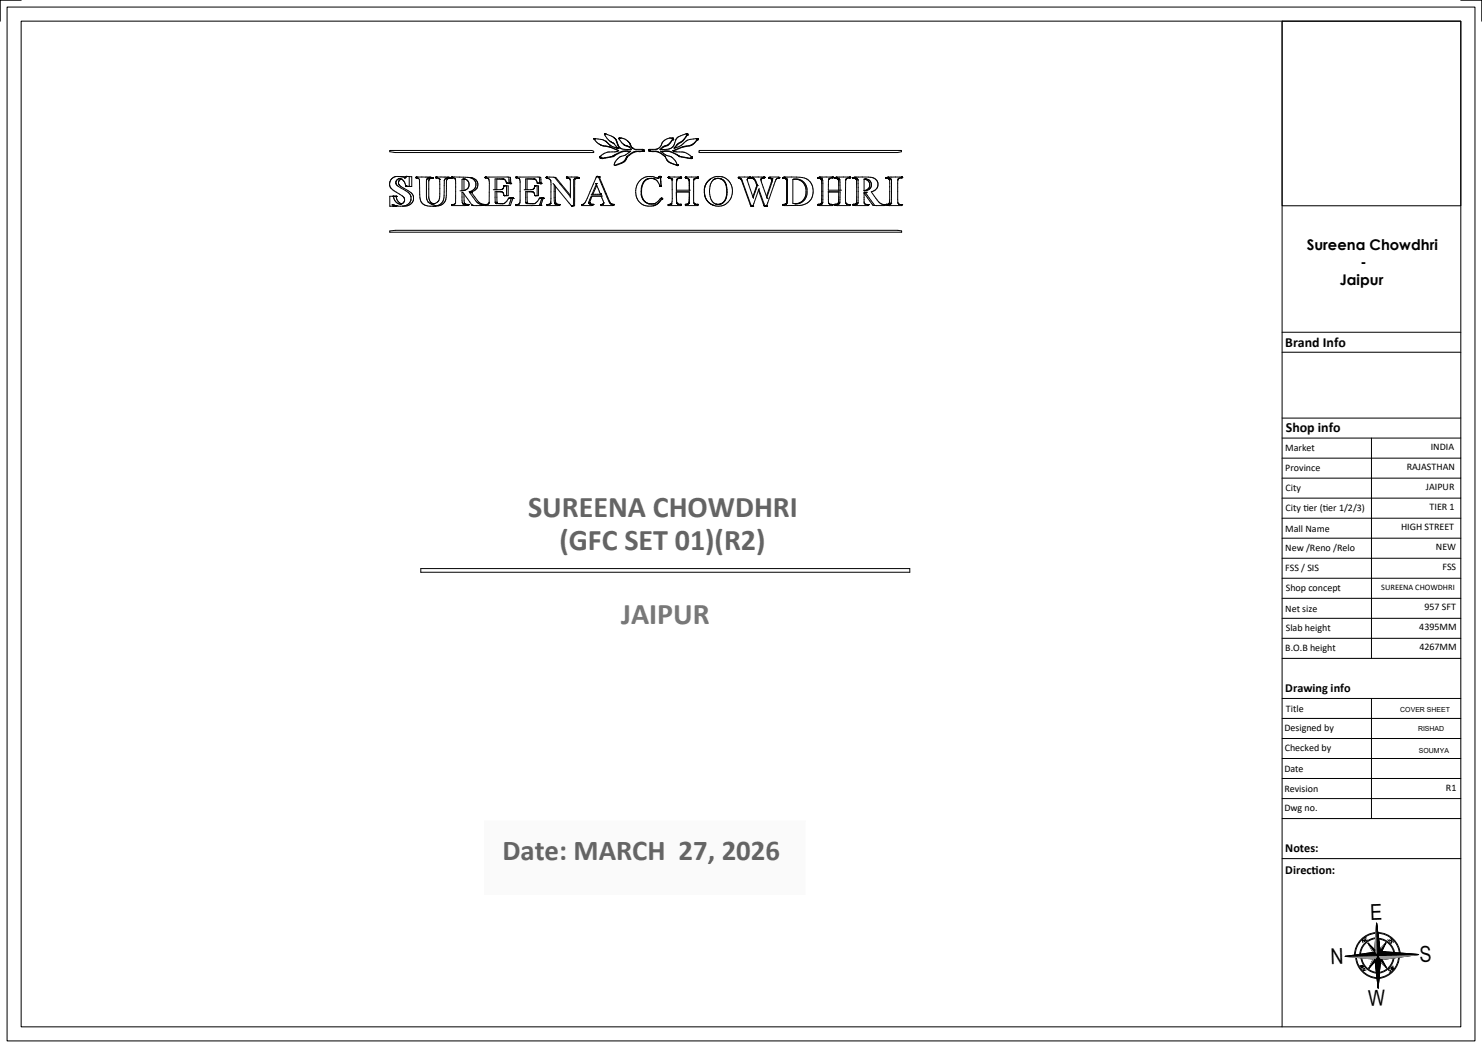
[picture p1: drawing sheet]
<svg xmlns="http://www.w3.org/2000/svg" width="420mm" height="297mm" viewBox="0 0 420 297" stroke-linecap="round" stroke-linejoin="round" font-family="sans-serif">
<defs><g id="words">
<g font-size="8.5" fill="#636466">
<text x="149.7" y="146.5">SUREENA CHOWDHRI</text>
<text x="158.5" y="156">(GFC SET 01)(R2)</text>
</g>
<text font-size="8.5" fill="#767676" x="176" y="176.8">JAIPUR</text>
<text font-size="8.1" fill="#636466" x="142.4" y="243.6">Date: MARCH 27, 2026</text>
<g font-size="6.2">
<text x="388.4" y="260.6" transform="rotate(-2 388.4 260.6)">E</text>
<text x="380.6" y="268.5" transform="rotate(178 380.6 268.5)">N</text>
<text x="402.4" y="272.7" transform="rotate(-2 402.4 272.7)">S</text>
<text x="387.8" y="285.1" transform="rotate(-2 387.8 285.1)">W</text>
</g>
<g font-size="4.2">
<text x="370.3" y="70.8">Sureena Chowdhri</text>
<text x="385.5" y="75.8">-</text>
<text x="379.7" y="80.9">Jaipur</text>
</g>
<g font-size="3.9">
<text x="364.2" y="98.3">Brand Info</text>
<text x="364.4" y="122.3">Shop info</text>
</g>
<g font-size="3.5">
<text x="364.3" y="196">Drawing info</text>
<text x="364.3" y="241.6">Notes:</text>
<text x="364.3" y="247.6">Direct</text>
<text x="371.7" y="247.6">ion:</text>
</g>
<g font-size="2.8">
<text x="364.2" y="127.9">Market</text>
<text x="405.5" y="127.5">INDIA</text>
<text x="364.2" y="133.6">Province</text>
<text x="398.7" y="133.2">RAJASTHAN</text>
<text x="364.3" y="139">City</text>
<text x="404.1" y="138.9">JAIPUR</text>
<text x="364.3" y="144.8">City t</text>
<text x="369.4" y="144.8">ier (t</text>
<text x="374.9" y="144.8">ier 1/2/3)</text>
<text x="405.2" y="144.7">TIER 1</text>
<text x="364.2" y="150.6">Mall Name</text>
<text x="397.1" y="150.2">HIGH STREET</text>
<text x="407" y="155.9">NEW</text>
<text x="364.2" y="161.9">FSS / SIS</text>
<text x="364.2" y="156.2">New /Reno /Relo</text>
<text x="408.8" y="161.6">FSS</text>
<text x="364.4" y="167.4">Shop concept</text>
<text x="364.2" y="173.3">Net size</text>
<text x="403.7" y="172.9">957 SFT</text>
<text x="364.4" y="178.8">Slab height</text>
<text x="402.2" y="178.6">4395MM</text>
<text x="364.2" y="184.5">B.O.B height</text>
<text x="402.2" y="184.3">4267MM</text>
<text x="364.4" y="201.7">Title</text>
<text x="364" y="207.2">Designed by</text>
<text x="364.1" y="212.8">Checked by</text>
<text x="364" y="218.7">Date</text>
<text x="364" y="224.4">Revision</text>
<text x="409.8" y="224">R1</text>
<text x="364" y="229.8">Dwg no.</text>
</g>
<text font-size="2.4" x="391.5" y="167.1">SUREENA CHOWDHRI</text>
<g font-size="2">
<text x="396.8" y="201.8">COVER SHEET</text>
<text x="401.9" y="207.3">RISHAD</text>
<text x="402.1" y="213.4">SOUMYA</text>
</g>
<g font-size="1.3">
<text x="386.3" y="267.2" transform="rotate(-31 386.3 267.2)">NE</text>
<text x="395" y="267" transform="rotate(-128 395 267)">SE</text>
<text x="387.1" y="274.9" transform="rotate(-123 387.1 274.9)">NW</text>
<text x="393.8" y="275.6" transform="rotate(-38 393.8 275.6)">SW</text>
</g>
</g></defs>
<!-- layer: 0 -->
<path d="M6 0h-6v6M414 0h6v6" fill="none" stroke="#000" stroke-width=".28"/>
<!-- layer: LAYOUT -->
<path d="M137.3 232.7h90.9v20.8h-90.9z" fill="none" stroke="#fafafa" stroke-width=".28"/>
<path d="M137.3 232.7h90.9v20.8h-90.9z" fill="#fafafa"/>
<!-- layer: 0 -->
<g fill="none" stroke="#000" stroke-width=".28">
<path d="M168.4 39.3h.1M168.4 39.3h.3a5.2 5.2 0 0 1 4.4 2M168.4 39.3l.7 1 .9 .6M171.3 38h.1M171.3 38l.7 1.2 .9 .9M171.3 37.9v.1M171.3 37.9h.1M171.4 37.9h.1M171.4 37.9h-.1M171.5 37.9l1.8 .7 .8 .5M174 39l.1 .1M174.1 39.1l.2 .2"/>
<path d="M174.3 39.3l.8 2 .7 .8M174.3 39.3l1.3 2.6M175.4 39.2h.1M175.4 39.3h.1M175.4 39.2v.1M175.4 39.3l1.3 1.6M175.4 39.2a2.72 2.72 0 0 1 2.5 .8M190.5 39.2a3.1 3.1 0 0 0-3.4 2.4l-.4 .4a3.9 3.9 0 0 1-2.9 .4M190.5 39.2h.1M190.6 39.2h.1M190.6 39.3h.1M190.6 39.2v.2"/>
<path d="M190.6 39.4h.1M190.6 39.4a3.8 3.8 0 0 1-2.8 2.2l-.7 .7M190.6 39.3v.1M190.6 39.4v.1M190.6 39.6h.1M190.6 39.5h.1M190.6 39.6a3.9 3.9 0 0 1-2.7 2.2l-.6 .5M190.6 39.5v.1M194.5 37.9h.1M194.6 37.9h-.2a4.5 4.5 0 0 0-2.8 1.5l-.5 1.5a2.89 2.89 0 0 1-3.4 1.5l-.4-.1M194.6 37.9v.1M194.6 37.9h.1"/>
<path d="M194.6 38h.1M194.6 38.1h.1M194.6 38.2h.1M194.6 38l.1 .4M194.6 38.1v.2a7.6 7.6 0 0 1-2.8 2.8l-.7 .8M194.7 38.4h.1M194.7 38.2h.1M194.7 38.4h-.1a5.7 5.7 0 0 1-2.7 2.6l-.7 .9M197.5 39.6h.1M197.5 39.4h.1M197.5 39.6l-.7 1a4.2 4.2 0 0 1-3.1 1.1l-2.9 1.1M197.6 39.3h.1"/>
<path d="M197.6 39.5h.1M197.6 39.5l-.8 .9a3.9 3.9 0 0 1-2.9 1.1l-3.2 1.2M197.6 39.4v.2M197.6 39.3a4.6 4.6 0 0 0-3.8 1.2l-1.2 1-1.5 .4M197.6 39.3v.2M110.5 42.6h57.3l.4 .3v.3h-56.2l-1.5-.2zM111.1 58l.5 .1M111.2 55.7h.1M111.2 58h.1M111.2 55.6v.1M111.4 58.4h.1M111.4 55.6h.1"/>
<path d="M111.5 55.7h.1M111.5 58.4h.1M111.5 58.4h-.2M111.5 55.6v.1M111.5 58.3h.1M111.5 58.3l-.1 .1M111.5 55.7a2.12 2.12 0 0 0 2.3 2.1M111.6 58.2h.1M111.6 58.2l-.1 .1M111.6 58.1l.7 .2M112.2 55.6h.1M112.2 58.4h.1"/>
<path d="M112.2 55.6v.1M112.2 51.9v.1M112.2 55.6h-1.7v2.8h1.7M112.2 52v.1M112.2 55.7h.1M112.2 58.3h.1M112.2 52.1l.6 .7 3.2 2.1 .5 .8v.8a2.36 2.36 0 0 1-2.4 1.9M112.2 51.4v.1M112.3 58.3h.1M112.3 55.8l.6 1.3 .9 .7M112.3 55.7v.1M112.3 55.7h-.1"/>
<path d="M112.3 58.3l-.1 .1M112.9 51.9l.1 .1M113 50.5l.3 .1M113 51.4v.1M113.1 52.3h.1M113.3 50.6l-1 .6-.1 .8M113.3 50.6l.4 .1M113.3 50.6h-.1M113.4 50.1l1.4 .2M113.6 57.9h-.1M113.7 50.7h.1M113.7 50.7l-.1 .1a1.14 1.14 0 0 0-.7 1 1.14 1.14 0 0 0 .8 1.1l2.6 1.6a2.17 2.17 0 0 1 .7 2.5 2.17 2.17 0 0 1-2.1 1.4l-2.6-.1"/>
<path d="M113.7 50.7l.9 .8 .4 1.3M113.8 57.8h.1M114.2 57.5v.1M114.7 50.4h.1M114.8 50.4h-.2M114.8 50.3h.1M114.9 50.2h.1M114.9 50.2l-2.5-.2a2.08 2.08 0 0 0-1.8 1.3 2.08 2.08 0 0 0 .4 2.2l2.9 2a1.24 1.24 0 0 1 .8 1.2 1.24 1.24 0 0 1-.9 1.1M114.9 50.2l-.1 .2M115 50.1l-.1 .1M115 50.1h.1M115 52.7h.1"/>
<path d="M115 50h.1M115 52.8h.1M115 50l1.7 .1v2.8l-1.6-.1M115 50v.1M115 52.7v.1M115.1 50h.1M115.1 52.8h.1M115.8 52.8h.1M116 50v2.8h-.2M117.9 50.2h.1M117.9 50.3h.1M117.9 50.2l4.4 .1"/>
<path d="M117.9 50.4h.1M117.9 50.2v.2M118 50.4h.1M118 50.4l.9 .4v4.3a2.81 2.81 0 0 0 1.1 2.8l1.1 .4 1.7 .1M120.9 51v.1M121.2 50.2l.6 .1M121.3 57.2l.1 .1M121.7 50.5l-.5 .1-.3 .6v4.7a1.79 1.79 0 0 0 2 1.9M121.7 50.4v.1M121.8 50.3h.5M121.8 50.3h.1M121.8 50.4h.1"/>
<path d="M121.8 50.4l-.1 .1M121.8 50.3v.1M121.9 50.6l-.4 .6v4.7a1.82 1.82 0 0 0 1.4 1.9M121.9 50.6h.1M122 57.2v.1M122.3 50.3h.2M122.4 50.5l-.5 .1M122.4 50.5h.1M122.5 50.5h.1M122.5 50.3h.1M122.5 50.5h-.1M122.5 50.3v.2"/>
<path d="M122.5 50.4h.1M122.5 50.4v.1M122.6 57.8h.1M122.6 57.8l-.4 .1M122.6 58.4h.2M122.9 57.8h.1M123.4 58.4h-.6M123.5 50.3h.1M123.5 50.3l1 .4M123.6 50.2h.1M123.6 50.2l3.9 .1M123.6 50.2l-.1 .1"/>
<path d="M124.2 50.5l.1 .1M124.5 50.7h.1M124.5 50.7l.1 .1M124.6 50.8h.1M124.6 50.8v5.4l-.5 .9-1.2 .7M124.6 50.9h.1M125.9 51.1v4.3a2.65 2.65 0 0 1-2.9 3M125.9 51.1h.1M126.1 50.8l-.2 .3M126.1 50.8h.1M126.3 50.6h.1M126.6 51.1l-.1 4.3a2.64 2.64 0 0 1-2.3 2.9l-.8 .1"/>
<path d="M126.6 51.1h-.1M126.6 50.2l.4 .1M126.7 50.8l-.1 .3M126.8 50.8h-.1M126.9 50.2v.1M126.9 50.4v.1M126.9 50.4h.1M127 50.3h.1M127 50.4h.1M127 50.3l-.9 .5M127.2 50.3h.4M127.5 50.5l-.7 .3"/>
<path d="M127.5 50.5h.1M127.6 50.5h.1M127.6 50.3h.1M127.6 50.4h.1M127.6 50.4v.1M128 58.1h.1M128 50.3h.1M128 50.3l.1 .1M128 58h.1M128 50.2h.1M128 58v.3l4.1-.1M128 50.2v.2"/>
<path d="M128.1 58h.1M128.1 50.2h.1M128.1 50.4h.1M128.1 50.2l4.9 .1M128.1 50.2h-.1M128.1 58h-.1M128.1 50.4l.8 .2M128.8 57.9h-.1M128.9 57.8l-.8 .2M128.9 50.6h.1M128.9 57.8h.1M129 50.6v.1"/>
<path d="M129 50.7l.1 .2M129.1 50.8v.1M129.1 50.9v6.7l-.2 .2M130.9 54l-.5 .1M131.1 57.6v.1M131.1 57.6l.2 .2M131.2 54.5h-.3l.2 3.1M131.2 54.5l.3 .5M131.2 54.5h.1M131.2 50.7h.4M131.3 57.8h.1M131.3 57.9l.8 .1v.2"/>
<path d="M131.3 57.8v.1M131.5 55l.1 2.5M131.5 54h-.6M131.5 55l2.3 3.1M131.6 57.5v.1M131.6 50.7h.1M131.6 57.6l.1 .1M131.6 50.7l-.7 .1v3.2M131.6 50.7l.3 .1M131.7 57.6h.1M131.7 57.7l.2 .1M131.7 57.7h.1"/>
<path d="M131.9 50.8l-.4 .1v3.1M131.9 50.8a1.6 1.6 0 0 1 1 1.5 1.6 1.6 0 0 1-.9 1.5l-.5 .2M131.9 57.8v.1M131.9 57.8h.1M131.9 57.9h.1M132 57.9h.5M132 57.9v.1M132.1 58h.1M132.1 58.1h.1M132.5 57.9l.2 .1M132.6 57.9h.1M132.6 50.3h.4"/>
<path d="M132.7 58h.1M132.7 58v.2h-.6M132.7 58.1h.1M133 54.4h.1M133 54.4l2.1 2.9 1.4 .6M133 50.3a2.23 2.23 0 0 1 2.3 1.4 2.02 2.02 0 0 1-1.7 2.7M133 50.3l.9 .3 .6 .5 .3 .7 .1 .8a2.03 2.03 0 0 1-1.7 1.7h-.1M133.1 54.3h.1M133.6 54.4h.1M133.6 54.4l2.2 3 1.3 .6M133.8 58.1h.1M133.8 58.2h.1"/>
<path d="M136.5 57.9l.1 .1M136.5 57.9v.1M136.6 58v.2M136.6 58h.1M136.6 58.1h.1M137.1 58h.1M137.1 58l.1 .2h-3.3M137.2 58.1h.1M137.2 58l-.1 .1M137.5 50.3h.1M137.5 58h.1M137.5 50.2v.2"/>
<path d="M137.5 50.2h.1M137.5 50.2l7.2 .1v1.7M137.5 50.4l.7 .1M137.5 50.2v.1M137.6 58h.1M137.6 58h-.1M137.6 58h.3M138.2 50.5h.1M138.3 50.5l.1 .1M138.3 50.6h.1M138.4 50.6h.1M138.4 50.6l.1 .2"/>
<path d="M138.5 50.7v.1M138.5 50.8l.1 6.6-.2 .4-.6 .2M138.5 57.6v.1M140.4 57.5h.1M140.5 57.6v.1M140.5 57.6h.1M140.6 57.7h2M140.6 57.7h.1M140.7 57.7h-.1M140.8 54.3l.1 3.2M140.8 50.7v3.1M140.8 57.4h.1"/>
<path d="M140.9 57.5v.1M141 57.6h-.1M141 57.6h.1M141.7 50.7l1.1 .1M142.3 53.6l-2.5 .2M142.4 53.6h-.1M142.4 50.7h.3M142.5 54.5h.1M142.5 54.6l-.5-.3h-1.7l.2 3.3M142.5 54.6h.1M142.6 54.6l.2 .8M142.6 54.6h.1"/>
<path d="M142.6 57.7h.1M142.7 57.7h.1M142.8 50.8h.1M142.8 50.8l-2.5-.1v3.1M142.8 55.4h.1M142.8 50.8l.5 .4 .2 .6M142.8 55.3v.1M142.8 52.7h.1M142.8 52.7h1.2v2.7h-1.1M142.8 52.7l-.4 .9M142.9 55.4h.1M142.9 52.6h.1"/>
<path d="M143 55.4h.1M143 52.6h.1M143 57.6h-.1M143 50.9l.1 .1M143.5 51.8h.1M143.5 51.9h.1M143.6 51.9h.1M143.6 52.7v2.7M143.6 51.9l.5 .1M144.1 52h.1M144.1 56.3l-.1 .1M144.1 52h.5"/>
<path d="M144.2 52h.1M144.2 52h-.1M144.2 50.2v1.8M144.3 56.2h.1M144.3 51.9h.1M144.6 56.2h.1M144.6 52h.1M144.7 56.2h.1M144.7 52h.1M144.7 52h-.1M144.8 56.2h.1M144.9 56.2v.1"/>
<path d="M144.9 56.3l-.7 1.9M144.9 56.2h.1M145.3 56.2h.1M145.3 56.3h.1M145.3 56.2h-1.1a2.39 2.39 0 0 1-3 1.5h-.1M145.3 56.3l-.6 1.9-7.2 .1v-.3M145.3 56.2v.1M146.2 50.3h.1M146.2 58.1h.1M146.2 50.3l.1 .1M146.3 50.2h.1M146.3 58h.1"/>
<path d="M146.3 58l-.1 .3 7.1-.1M146.3 50.2v.2M146.3 50.2l6.9 .1 .1 1.7M146.3 50.2l-.1 .1M146.3 50.4h.1M146.4 50.4h.1M146.4 50.4l.6 .1M147 57.9l-.7 .1M147 50.5h.1M147 57.9h.1M147 50.5l.1 .1M147.1 57.8l-.1 .1"/>
<path d="M147.1 57.8h.1M147.1 50.6h.1M147.2 50.6v.1M147.2 50.7l.1 .1M147.2 50.7h.1M147.2 57.7h.1M147.3 50.8h.1M147.3 57.6h.1M147.3 50.8v6.8M147.3 57.6l-.2 .2M149 57.4l.1 .2M149.1 57.5h.1"/>
<path d="M149.1 57.6h.1M149.2 57.6h-.1M149.3 57.7h1.9h-.2M149.4 54.3l.1 3.1M149.4 57.4l.1 .2M149.6 57.6l1.9 .1M149.6 57.6h.1M149.7 57.7h.1M150.8 54.3h.1M150.8 54.3h-1.8l.1 3.2M150.8 54.3l.3 .1M151.1 54.4h.1"/>
<path d="M151.1 54.4l.2 .2M151.2 50.7h-2.2v3.1M151.2 50.7h.2M151.2 54.5h.1M151.3 54.6h.1M151.3 54.7l.3 .7M151.3 54.6v.1M151.4 57.7h.1M151.4 53.4l-.7 .3-2.2 .1M151.4 50.7h.1M151.4 50.7l.1 .1M151.4 53.2h.1"/>
<path d="M151.4 53.2l-.1 .3M151.5 57.7h-.1M151.5 50.8h.1M151.5 50.8l-2.1-.1v3.1M151.6 52.7h.1M151.6 55.4h.1M151.6 50.8l.4 .4 .2 .6M151.6 52.7l-.2 .5M151.6 55.3l-.1 .1M151.6 52.7h1v2.7h-1M151.7 52.6h.1M151.7 55.4h.1"/>
<path d="M152.1 55.4h.1M152.2 52.7v2.7M152.2 51.8h.1M152.3 51.9h.1M152.3 51.9l.1 .1M152.4 52h.1M152.4 52h.4M152.8 52h.1M152.8 52h.4M152.9 52h.1M152.9 50.2v1.7M152.9 58.2h.1"/>
<path d="M152.9 51.9l-.1 .1M152.9 51.9h.1M152.9 56.2h1M152.9 56.2l-.5 .8-.9 .7M153 56.2h.1M153.2 52h.1M153.3 58.2h.1M153.3 56.2h.1M153.3 52h-.1M153.3 52h.1M153.3 51.9h.1M153.4 56.2h.1"/>
<path d="M153.5 56.3l-.6 1.9M153.5 56.2v.1M153.5 56.2h.1M153.8 56.2h.1M153.9 56.2h.1M153.9 56.3l-.6 1.9M153.9 56.2v.1M154.8 50.3h.1M154.8 50.2v.2M154.8 50.2h.1M154.8 50.4h.1M154.8 50.4l.2 .1"/>
<path d="M154.9 50.2h.1M154.9 50.2l2.3 .1M154.9 50.4h.1M154.9 50.2h-.1M155 50.5l.5 .1 .6 .7v5l-.2 1.5M155 58h.1M155.1 58h.1M155.1 58h-.1M155.1 58h.3M155.2 50.5h.1M155.5 57.9h.1M155.6 57.9h.1"/>
<path d="M155.8 57.9l-.4 .1M155.8 57.9h.1M155.9 57.8l-.1 .1M155.9 57.8h.1M156 57.7l-.1 .1M156 57.6h.1M156.1 57.5h.1M156.7 52l.4 .4M157.1 52.4l.3 .4M157.1 52.4l.1 5.2M157.1 57.5l.1 .1M157.2 50.3h.3l4.1 5"/>
<path d="M157.2 50.3l4.4 5.4M157.2 57.6l.2 .3M157.2 57.6h.1M157.3 57.7v.1M157.4 52.8l.1 4.7M157.4 52.8l4.6 5.5M157.4 57.9l.8 .1M157.5 57.9h.1M157.5 57.5v.1M157.5 57.5l.2 .3M157.6 57.7h.1M157.7 57.8h.1"/>
<path d="M157.8 57.8h.1M157.8 57.8h-.1M157.8 57.8l.7 .2v.2l-3.5 .1v-.3M157.9 57.9h.1M158.1 57.9v.1M158.2 58h.1M158.2 58v.2M158.2 58.1h.1M158.5 58h.1M158.5 58.1h.1M160.5 50.3h.1M160.5 50.2l3.4 .1"/>
<path d="M160.6 50.2h.1M160.6 50.2l-.1 .2M160.6 50.4l.4 .1M160.9 50.5h.2M161 50.5h.2M161.2 50.5l.1 .1M161.3 50.5l.3 .8v4M161.5 50.8h.1M161.6 55.7v.4M161.6 55.3v.4M162 58.3h.1M162 58.4h.1"/>
<path d="M162 58.3v.1M162.1 58.4h.1M162.6 58.3l-.6 .1M163.1 50.5l-.5 .4v7.4M163.1 50.7l-.2 .2-.1 7.4h-.2M163.1 50.5h.1M163.2 50.6l-.1 .1M163.3 50.6h-.1M163.4 50.2l.3 .2M163.5 50.5h-.4M163.5 50.2l.1 .1M163.6 50.4v.1"/>
<path d="M163.6 50.3h.1M163.6 50.4h.1M163.7 50.3h.1M163.7 50.4h.1M163.7 50.4l-.2 .1M163.8 50.5l-.5 .1M163.8 50.5h.1M163.9 50.3h.1M163.9 50.5h.1M163.9 50.5h-.1M163.9 50.3v.2M164 50.4h.1"/>
<path d="M164 50.4l-.1 .1M164.9 58h.1M164.9 58.1h.1M165 58h-.1M165 58h.1M165.1 57.9h.1M165.1 57.9l-.1 .1M165.2 57.9h.1M166.8 57.5h.1M166.8 57.4h.1M166.8 57.4l.1 .2M166.9 57.6h.1"/>
<path d="M166.9 57.6v.1M166.9 57.7h.1M167 57.7l.3 .2M167 57.7v.1M167.1 57.5h.1M167.1 57.4h.1M167.1 57.6h.1M167.1 57.5v.1M167.1 57.6l.2 .1M167.2 57.7l.7 .2M167.3 57.9h.1M167.3 57.9l.5 .1"/>
<path d="M167.5 55.1h2.7M167.7 58h.1M167.7 58l.1 .2M167.8 58h.1M167.8 55.6l-.7 1.9M167.9 57.9h.1M167.9 57.9l.1 .1M168 58h.1M168 57.9v.3l-.5 .1h-2.6v-.3M168.9 52h.1M168.9 52.1l.1 .2M169 52.3l.1 .3"/>
<path d="M169 52.3l-1.2 2.8M169.1 50.1h.1M169.1 50l-3 6.9-.8 1M169.1 52.6l-1.1 2.5M169.1 52.6l1.1 2.4M169.1 50h.1M169.2 50h-.1M169.2 50h.1M169.2 50l.3 .1M169.4 50.1h.1M169.4 50.1h.2M169.4 50h.1"/>
<path d="M169.4 50v.1M169.5 50.1h.1M169.5 50.1h.2M169.6 50.1h.1M169.6 50.2l2.8 6.7 .8 1M169.7 50.1h.1M169.7 50.1l.1 .1M169.8 50.1h.1M169.8 50.2h.1M169.8 50.2l3 6.9 .4 .6 .6 .2M169.8 40.8l.2 .1M170 40.9l1.1 .5a9.4 9.4 0 0 1 4.2 1.3"/>
<path d="M170 40.9l2.6 .7 2.7 1.1M170 44.5h.1M170 44.4h.1M170 44.6h.1M170 44.4v.2M170 44.7h.1M170.1 44.7h.1M170.1 44.7l.2 .1M170.1 55.1h.1M170.2 55h.1M170.3 58h.1M170.3 44.8h.1"/>
<path d="M170.3 58v.3l3.4-.1M170.3 44.8l.2 .1M170.4 58h.1M170.4 44.8h.1M170.4 55.6h.1M170.4 55.6l.7 1.8-.4 .5M170.4 55.6h-2.8l-.8 1.8M170.5 44.9h.1M170.6 58h.1M170.6 44.9h.1M170.6 57.9h.1M170.6 57.9l-.2 .1"/>
<path d="M170.6 57.9v.1M170.7 57.9h.1M170.7 57.9l-.2 .1M170.8 57.9h.1M171.1 57.5h.1M171.6 40h.1M171.6 40a5.6 5.6 0 0 0 3.3 2M172.9 40v.1M172.9 40.1l.8 .4M173.2 57.9h.1M173.3 57.9h.1M173.4 57.9h.1"/>
<path d="M173.4 57.8l.1 .1M173.5 57.9h.1M173.6 57.9l.1 .1M173.6 57.9v.1M173.7 58h.1M173.7 58v.2M173.7 58.1h.1M173.7 40.5l.2 .1M173.8 57.9l.1 .1M173.8 57.9h.1M173.8 40.6l1.2 1.3M173.9 58v.2h-.2"/>
<path d="M173.9 58.1h.1M173.9 58h.1M173.9 44.3l-3.4 .6M173.9 40.6l.1 .1M175 41.9h.1M175.3 42.7l-1.2 .4a4.6 4.6 0 0 0-4 1.2M175.3 42.6v.1M175.6 41.8l.2 .3M175.6 41.9l.1 .1M175.8 42.1h.1M176.7 40.8l1.3 .7M176.8 41l1.6 .7"/>
<path d="M177.7 44.3l-.1 .1M177.7 44.3l-.9 1.4-2.6 1.1M177.8 44.4l-.9 1.5-1.7 .8-1 .1M177.9 44.4h-.1M177.9 40h.1M177.9 40l.2 .2M178.1 40.2l1 1.6M178.2 41.5l.1 .1M178.3 41.7h.1M178.4 41.7l.6 .6h-2.2l-1-.2M178.6 42.9a6.2 6.2 0 0 0-4.8 1.5M178.6 42.9l-.1 .1a5.8 5.8 0 0 1-2.9 1.5 3.5 3.5 0 0 0-1.6 2.3h.2"/>
<path d="M178.7 42.9a7.4 7.4 0 0 0-5.2 1.4l-3.1 .5M178.7 42.9h-.1M178.8 42.8l-.1 .1M179 41.8l.1 .1M179.1 41.8l.9 .5 2.1 .1M179.2 41.9v.1M179.2 41.9h-.1M179.2 42h.1M182 42.3h.1M182 42.4h.1M182.1 42.4h.1M182.1 42.4l.1 .1"/>
<path d="M182.1 42.5h.1M182.2 42.5l.1 .2-.6 .1a4.5 4.5 0 0 0-4 1.5M182.2 42.7h-.1M182.2 42.5h.1M182.2 42.7h.1M182.2 42.5l.1 .1M182.3 42.7h.1M182.3 42.6h.1M182.3 42.8h.1M182.3 42.8l-.9 .2a3.9 3.9 0 0 0-3.5 1.4M182.4 42.7h.1M182.4 42.6v.2"/>
<path d="M183.5 50.8l-.4 .2a4.7 4.7 0 0 0-.5 5.9l.9 .7 1 .2M183.8 42.5h.1M183.8 42.6h.1M183.8 42.6l.1 .1M183.8 42.4h.1M183.8 42.4v.2M183.9 42.7h.1M183.9 42.7l.7 .1a4.1 4.1 0 0 1 3.9 1.6M183.9 42.7l.1 .1M183.9 42.6v.1M183.9 42.3v.1M184 42.7h.1"/>
<path d="M184 42.8h.1M184 42.8l1.2 .2a3.2 3.2 0 0 1 2.8 1M184.7 50.6l-1.5 .2a4.6 4.6 0 0 0-.5 6.3l.1 .1a2.88 2.88 0 0 0 2.6 .6M184.9 50.6h.3M185 50.6l-1.5 .1M185.1 50.6h.2M185.2 58.3h.1M185.2 50.6l.3 .1M185.3 57.8h-.5M185.4 57.8h.1M185.4 50.7l.2 .1M185.5 50.7l.1 .1"/>
<path d="M185.5 50.7l.2 .1M185.6 50.8h.1M185.7 50.8l.8 .8 .5 1.1M185.7 58.1l-.5 .2M186.1 57.9l-.2 .1M186.3 50.5a4.3 4.3 0 0 0-5.7 1.7 4.3 4.3 0 0 0 1.4 5.7l1.5 .5 1.7-.1M186.4 50.5h.1M186.5 50.5h.1M186.5 50.5h-.1M186.6 50.4l-.1 .1M186.6 50.3v.1M186.8 50.1l-.2 .2"/>
<path d="M186.8 50.1h.1M186.8 50h.1M186.8 50v.1M186.9 50h.1M187 52.7h.1M187 50h.1M187 50l-.2 .1M187 42.3h.1M187 50v.1M187 50.1h.1M187.1 52.7v.1M187.1 50.1h.1"/>
<path d="M187.1 50.1l.1 .1M187.1 50.1v.1M187.1 52.8h.1M187.1 56.3h.1M187.1 56.3l-.9 1-.8 .5M187.1 50.2v.1M187.1 42.3h.2M187.1 50.2h.1M187.1 50.3l.2 2.5M187.1 42.8l.2 .1M187.2 52.8h.1M187.2 50.2l.2 2.6h-.3"/>
<path d="M187.2 56.3h.1M187.2 56.2l-.1 .1M187.2 56.2h.1M187.3 42.9a6.7 6.7 0 0 1 5.2 1.4M187.3 42.3h.1M187.3 42.9l1.3 1 .9 .3a3.2 3.2 0 0 1 2.4 2.5M187.4 56.2h.1M187.4 43a5.9 5.9 0 0 1 5.1 1.3M187.4 56.2h-.1M187.4 56.2v.1M187.5 56.3h.1M187.5 56.4h.1"/>
<path d="M187.5 56.5l-1.3 1.3M187.5 56.2v.3M187.5 56.5a3.5 3.5 0 0 1-2.3 1.8M187.5 56.3h-.4M187.5 56.3v.1M188.4 44.3l.2 .2M188.5 44.4h.1M188.5 44.3l.1 .2M188.6 44.5l.3 .7M188.9 45.2l.3 .3M188.9 45.2l.6 .7 2.4 1M189.4 50.3h.1"/>
<path d="M189.4 50.2h3.4M189.4 58.1l-.1 .2h3.6M189.4 45.7l2.4 1.1M189.4 50.2h.1M189.4 58.1h.1M189.4 50.2v.1M189.4 58h.1M189.4 58v.1M189.4 50.4h.1M189.5 50.4h.1M189.5 50.4l.8 .3M189.5 58h-.1"/>
<path d="M189.5 50.5h.1M189.5 50.4v.1M189.5 50.4l.1 .1M189.6 50.5h.1M189.6 57.9l-.1 .1M189.8 57.9h-.2M190 50.5l.4 .3M190.2 57.8h.1M190.2 57.9l-.7 .1M190.2 57.8v.1M190.2 57.9h-.3M190.3 57.7l-.1 .1"/>
<path d="M190.3 57.7h.1M190.3 50.7h.1M190.4 50.8h.1M190.4 50.7v.1M190.4 57.6h.1M190.4 50.8l.1 .2M190.4 50.9l.1 5.3-.2 1.5M190.6 42.6l.1 .1M190.7 42.7h.1M190.8 42.7v.1M190.8 42.8h.1M190.8 42.8l1 .3a4.4 4.4 0 0 1 4.1 1.2"/>
<path d="M191 42h.1M191.1 41.9h.1M191.1 41.9l-.1 .1M191.6 53.9h3.8M191.7 55.9l.1 1.6M191.7 55.9v-1.5h3.7v1.5M191.7 51.3v2.6M191.8 57.5v.1M191.8 51.1l-.1 .5M191.8 57.5h.1M191.8 57.6l.5 .3h.5M191.8 57.6h.1"/>
<path d="M191.8 50.8h.1M191.8 57.6l.1 .1M191.8 46.8h.1M191.9 46.9h.1M191.9 46.8v.1M191.9 46.8h.1M191.9 46.7v.1M191.9 46.7h.1M191.9 50.8l-.1 .1M191.9 46.7v.2M191.9 57.7h.1M192 57.7v.1"/>
<path d="M192 57.8h.1M192 50.6l-.2 .5M192.1 57.8v.1M192.1 57.8h.1M192.1 50.6h.1M192.2 50.6h-.1M192.2 50.6l-.4 .5M192.2 50.6l-.1 .1M192.5 44.3v.1M192.5 57.9l.4 .1M192.5 44.3l3.4 .5M192.5 44.4l3.3 .5"/>
<path d="M192.5 44.3h.1M192.7 50.5h.2M192.7 50.5l-.5 .1M192.8 50.5l-.6 .1M192.8 50.5h.1M192.8 50.4l-.1 .1M192.8 57.9h.1M192.8 50.2h.1M192.8 50.4h.1M192.8 57.9v.1M192.8 50.3h.1M192.8 50.2l.1 .3"/>
<path d="M192.8 50.3l.1 .1M192.9 58h.1M192.9 50.3h.1M192.9 58.2h.1M192.9 57.9v.4M192.9 50.4h.1M192.9 50.4l-.1 .1M194.2 50.4h.1M194.2 50.2h.1M194.2 50.3h.1M194.2 58h.1M194.2 50.2h3.5"/>
<path d="M194.2 50.4l.4 .1M194.2 50.2v.2M194.3 50.4h.1M194.3 50.4l.3 .1M194.3 50.4h-.1M194.3 57.9h.1M194.3 50.2h.1M194.3 50.5h.1M194.3 57.9l-.1 .1M194.3 50.4v.1M194.6 50.5l.7 .5 .1 2.9M194.6 50.5l.6 .3"/>
<path d="M194.7 57.9l-.5 .1M194.7 57.9h-.4M195 57.8l-.3 .1M195 57.8h.1M195.1 57.7l-.1 .1M195.2 50.7l.1 .4M195.2 57.6l-.1 .1M195.3 50.9v.1M195.3 57.4l-.2 .3M195.3 51.1v.1M195.3 56.7v.4M195.3 56.7l-.1 .9"/>
<path d="M195.3 51.6l.1 .4M195.3 51.1l.1 .4M195.4 53.9h.1M195.4 54.4v1.5M195.4 55.9l-.1 .8M195.8 44.9h.1M195.8 44.8h.1M195.9 44.9h.1M195.9 44.4h.1M195.9 44.8h.1M195.9 44.7h.1M195.9 44.4l.1 .3"/>
<path d="M195.9 44.8l-.1 .1M195.9 44.7v.2M196 44.5h.1M196 44.6h.1M196 44.6l-.1 .1M196 44.7l-.1 .1M196.6 50.9h.1M196.6 50.8v5.8l.2 1.2M196.7 50.8h.1M196.8 57.7h.1M196.8 57.8h.1M196.8 57.8l.2 .1"/>
<path d="M196.9 50.6l-.3 .3M196.9 57.8l.1 .1M196.9 50.6l-.2 .2M197 57.9l.7 .1M197.2 50.5l-.3 .1M197.3 57.9h.3M197.5 50.5h.1M197.5 50.5h-.2M197.6 50.5h.1M197.6 57.9h.1M197.6 50.4h.1M197.6 50.4l-.1 .1"/>
<path d="M197.6 58l.1 .3h-3.5v-.3M197.6 57.9v.1M197.7 58h.1M197.7 50.4l-.8 .2M197.7 50.2l-.1 .2M197.7 50.3h.1M197.7 50.3l-.1 .1M198.2 42.6h57.3v.4l-1.1 .2h-56.3zM199.6 53.8l.1 1.4M199.7 53.2a4.7 4.7 0 0 0 .7 3.6M199.7 55.5l.9 1.6M200 52.4l-.4 1.1"/>
<path d="M200.2 51.9l-.4 .8M200.3 51.9l-.2 .2M200.5 57l.3 .3M200.6 51.4l-.4 .5M200.7 57.3l.3 .2M201 57.5l1.3 .7M201.2 50.8l-.6 .6M201.2 50.8h.1M201.2 50.8l.3-.2a4 4 0 0 1 3.2-.5 4.3 4.3 0 0 1 2.8 4.8 4.3 4.3 0 0 1-4.2 3.5l-1-.2M201.4 57.8l.9 .4M202.3 58.2h.1M202.3 50.9a5.1 5.1 0 0 0 .1 6.7l.6 .3"/>
<path d="M202.3 50.8v.1M202.4 50.8l-.1 .1M202.4 50.8h-.1M202.7 50.6l-.4 .2M202.8 50.6a2.45 2.45 0 0 1 3.2 2.5 4.2 4.2 0 0 1-1.2 4.5l-1 .3M203 57.9h.1M203.2 57.9h.5M203.3 50.5l-.8 .2M203.3 50.6a2.33 2.33 0 0 1 2.5 2 4.8 4.8 0 0 1-1 4.9l-.6 .3-1.2 .1M209.2 50.4h.1M209.2 50.5h.1M209.3 50.5h.1"/>
<path d="M209.3 50.5h.5l.4 .5 2.7 7.3M209.3 50.2l.1 .2M209.4 50.4h.1M209.4 50.4l.4 .3M209.8 50.6v.1M209.8 50.7l.4 .5 2.5 7M209.9 50.6h.1M209.9 50.7h.1M211.8 51l1.6 4.8M211.8 50.8v.1M211.8 50.7v.4M212 50.5h.1"/>
<path d="M212 50.5l-.2 .2M212.1 50.5h.1M212.2 50.5h.1M212.2 50.5h-.2M212.2 50.5h-.1M212.3 50.4h.1M212.4 50.4h.1M212.4 50.4l-.2 .1M212.4 50.2v.2M212.5 50.3h.1M212.5 50.3l-3-.1-.3 .1v.2M212.7 58.2l.1 .1"/>
<path d="M212.7 58.2v.1M212.8 58.3h.1M212.8 58.4h.1M212.9 58.4h.1M212.9 58.4h.2M212.9 58.3h.1M212.9 58.3l.1 .1M212.9 58.3l-.1 .1M213 58.4h.1M213 50.4h.1M213 50.5h.1M213 50.4v.1"/>
<path d="M213.1 58.4h.1M213.1 58.4h.2M213.1 50.5h.1M213.1 50.5l.1 .1M213.2 50.2h3.3M213.2 50.2l-.2 .2M213.2 50.2v.3M213.2 50.4h.1M213.2 50.4v.1M213.2 58.4h.1M213.2 50.5h.1M213.2 50.6h.1"/>
<path d="M213.3 50.5h.1M213.3 50.5l.3 .1a2.73 2.73 0 0 1 1 2M213.3 50.5h-.1M213.3 50.6l.2 .1a2.88 2.88 0 0 1 .3 3.7l-.4 1.4M213.3 58.4h.1M213.4 55.8v.2M213.4 56h.1M213.5 56v.2M214.5 52.6h.1M214.6 52.6h.1M214.6 52.6l-1.1 3.4M215 53.9l1.5 4.4"/>
<path d="M215 53.9l-1.7 4.5M215.1 53.7l1.6 4.6M215.1 53.7l-.1 .2M215.2 53.4l-.1 .3M215.7 50.9h-.1M215.7 50.7l.1 .9 1.4 4.1M215.7 50.7v.1M215.7 50.7h.1M215.7 50.6v.1M215.8 50.6h.1M215.9 50.5h.1M215.9 50.5l-.2 .2"/>
<path d="M216 50.5h.1M216.1 50.5h-.1M216.2 50.5h-.2M216.3 50.4h.1M216.3 50.4l-.1 .1M216.4 50.4l-.2 .1M216.4 50.4h.1M216.5 50.2h.1M216.5 50.4h.1M216.5 50.3h.1M216.5 50.4h-.1M216.5 50.2v.2"/>
<path d="M216.5 58.3h.1M216.6 58.3h.1M216.6 58.3h-.1M216.6 58.3v.1M216.6 58.4h.1M216.7 58.4h.2M216.7 58.3h.1M216.7 58.3l.1 .1M216.8 58.4h.1M216.9 58.4h.1M216.9 58.4h.2M217.1 58.4h.1"/>
<path d="M217.2 58.4h-.1M217.2 58.4h.1M217.2 55.7l.1 .3M217.3 56l.1 .2M217.4 56.2h.1M217.9 50.4h.1M217.9 50.5h.1M217.9 50.4v.1M218 50.5h.1M218 50.5l.3 .1M218.1 50.4h.1M218.1 50.2h2.7l-.1 .1"/>
<path d="M218.1 50.2l-.2 .2M218.1 50.2v.2M218.1 50.4l.1 .1M218.2 50.5h.1M218.2 50.5l.5 .1M218.3 50.6h.1M218.4 50.6l.1 .1M218.6 50.7h.1M218.6 50.7v.1M218.6 50.8h.1M218.6 50.8l.1 .2M218.7 50.9l-1.5 4.8"/>
<path d="M218.7 50.6h.1M218.8 50.7h.1M218.9 50.7v.1M218.9 50.8v.5l-1.6 4.7M220.4 50.5h.1M220.4 50.5l-.4 .3-.3 .6-2.5 7M220.6 50.4h.1M220.7 50.4h.1M220.7 50.4l-.3 .1M220.7 50.3h.1M220.7 50.4l-.1 .1M220.7 50.3v.1"/>
<path d="M221.8 50.4h.1M221.8 58h.1M221.8 50.4l.1 .1M221.8 50.3h.1M221.8 50.3v.2M221.8 58v.2h.2M221.9 50.5h.1M221.9 58h.1M221.9 50.3h.1M222 50.5l.5 .1M222 58.1h.1M222.1 50.4h.1"/>
<path d="M222.1 58h.1M222.1 50.3h.1M222.1 50.3l.8 .3M222.1 58l-.1 .2M222.1 58l-.1 .1M222.1 50.3h-.1M222.1 50.3l.4-.1a10.8 10.8 0 0 1 6.6 .9 4.1 4.1 0 0 1 1.1 4.6 4.1 4.1 0 0 1-4.1 2.5h-4.1M222.1 50.3h-.2M222.1 50.4l.1 .1M222.2 57.9v.1M222.3 50.2h.1M222.4 50.2l-.3 .1"/>
<path d="M222.5 50.6h.1M222.5 50.6l.2 .1M222.5 57.9h.1M222.6 57.8h.1M222.7 50.7h.1M222.7 57.7v.1M222.8 50.6h.1M222.8 50.7h-.1M222.8 50.7v.1M222.8 50.8h.1M222.8 50.8v.1M222.8 50.9h.1"/>
<path d="M222.9 51v6.6l-.4 .3-.7 .1M222.9 57.8h.1M222.9 50.9v.1M222.9 50.6v.1M223 50.7h.1M223 50.7l.1 .2M223.1 50.8v.1M223.1 50.9v.1M223.1 51l.1 6.6-.4 .3-.7 .1M224.9 50.8a3.2 3.2 0 0 1 3.8 3.8 3.1 3.1 0 0 1-3.4 3.1M225 50.8a3.1 3.1 0 0 1 3.4 2.9v.9a3.1 3.1 0 0 1-2.8 3.1M225 50.8h-.3v6.8l.8 .2"/>
<path d="M225 50.8h-.1M231.7 50.4h.1M231.7 58h.1M231.7 50.4l.1 .1M231.8 57.9h.1M231.8 50.3h.1M231.8 50.3v.2M231.8 57.9l-.1 .3 .7 .1h3.5l-.1-.3M231.8 50.5h.1M231.9 50.5l.6 .2M231.9 50.5h.1M232.1 58h.1"/>
<path d="M232.1 50.4h.1M232.1 50.3h.1M232.1 50.4l.7 .2M232.1 50.3v.1M232.1 58v.2M232.2 50.4h.1M232.2 57.9h.1M232.2 50.2h3.7M232.2 50.2h.2M232.2 50.2l-.4 .1M232.2 50.2l-.1 .1M232.4 50.2h.1"/>
<path d="M232.5 57.8l-.6 .1M232.5 50.7h.1M232.6 57.8h-.1M232.6 50.7h.1M232.7 50.7v.1M232.7 50.8h.1M232.7 57.9h.1M232.7 50.8v.1M232.7 50.9l.2 1.1-.2 5.6M232.7 57.6l-.1 .2M232.8 57.6h.1M232.8 50.6h.1"/>
<path d="M232.8 57.4v.1M232.9 50.6h.1M232.9 50.6l.1 .1M233 50.7l.2 1.2-.2 5.8M233 50.7h.1M233.1 57.6l-.2 .2-.8 .2M233.1 57.5v.1M234.7 54.4h.1M234.7 54.4h3.4l-.1 3.1M234.7 54.4l.2 3.2M234.8 57.4v.1M234.8 50.8l-.1 3.1h3.8"/>
<path d="M234.9 50.8h.1M234.9 57.6h.1M234.9 57.6l.2 .2M234.9 50.7v.1M235.1 57.8h.1M235.1 57.8l.4 .1M235.1 50.6l-.3 .2M235.2 50.5h.1M235.4 57.9h.1M235.4 57.9l.4 .1M235.5 57.9v.1M235.8 50.4h.1"/>
<path d="M235.8 50.4l-.8 .2M235.8 58h.1M235.9 58h.1M235.9 50.2l-.1 .2M235.9 50.3h.1M235.9 50.3l-.1 .1M236.5 58h.1M236.5 50.3h.1M236.5 50.4h.1M236.5 50.3v.1M236.5 58v.2l.8 .1h3.5v-.3M236.5 50.5h.1"/>
<path d="M236.6 50.3h.1M236.6 50.5h.1M236.6 50.3l-.1 .1M236.6 57.9h.1M236.6 57.9l-.1 .1M236.7 50.5l.7 .2M236.9 50.3h.1M236.9 50.4h.1M236.9 50.3v.1M236.9 58h.1M236.9 50.4l.9 .3M236.9 58v.2"/>
<path d="M237 50.4h.1M237 57.9v.1M237 57.9h.1M237 50.2h3.8M237 50.2h.2M237 50.2l-.1 .1M237 50.2l-.4 .1M237.4 50.7l.1 .1M237.5 57.9l-.6 .1M237.5 50.8h.1M237.5 57.9h.1M237.6 50.9l.1 3"/>
<path d="M237.6 50.9h.1M237.6 50.8l-.1 .1M237.6 57.5l-.5 .4h-.5M237.7 54.4l-.2 3.2M237.7 57.8l-.2 .1M237.7 50.6l.1 .1M237.8 57.8h-.1M237.8 50.7h.1M237.9 50.7v.1M237.9 50.8l.1 .2M237.9 57.6h.1M238 50.9l.1 3"/>
<path d="M238 57.5l-.3 .3M238 57.5h.1M239.7 50.9l-.1 6.1 .4 .9M239.8 50.7h.1M239.9 50.6h.1M240 57.9h.1M240.1 57.9h.1M240.1 57.9l.7 .1M240.7 50.4h.1M240.7 50.4l-.7 .1-.3 .5M240.7 58h.1M240.8 58h.1"/>
<path d="M240.8 50.2h.1M240.8 58.1h.1M240.8 50.3h.1M240.8 50.2v.1M240.8 50.3l-.1 .1M241.7 50.4h.1M241.7 50.3h.1M241.7 58v.2l4.3 .1v-.3M241.7 50.4v.1M241.7 50.3v.1M241.7 50.5h.1M241.8 50.5h.1"/>
<path d="M241.8 57.9h.1M241.8 50.5l.5 .1M242.1 50.4h.1M242.1 58h.1M242.1 50.3h.1M242.1 50.3v.1M242.1 58v.2M242.2 50.3h.1M242.2 50.4l.8 .2 .2 .4M242.2 57.9h.1M242.3 50.2h3.9a2.12 2.12 0 0 1 2.6 1.7 2.12 2.12 0 0 1-1.9 2.5l.9 1.2a4.1 4.1 0 0 0 2.5 2.3l.1 .1M242.3 50.2h.2"/>
<path d="M242.3 50.2l-.6 .1M242.3 50.2l-.1 .1M242.3 50.6h.1M242.3 50.6l.4 .5-.1 6.6M242.4 57.8h.1M242.5 57.8l-.8 .1M242.6 50.7h.1M242.6 50.7v.1M242.6 50.8l.1 .2M242.7 57.6h.1M242.7 57.6l-.2 .2M242.7 57.4h.1"/>
<path d="M242.9 57.8h.1M243 57.8l-.9 .2M243 50.7h.1M243 57.7v.1M243.1 57.6l-.1 .2M243.1 57.6h.1M243.1 50.9l.1 .1M243.2 51l-.1 6.6M243.2 57.4v.1M244.9 50.8h.1M244.9 54.6h.1M244.9 54.7l1.6 2.2a1.77 1.77 0 0 0 1.9 1.4h2.2v-.2"/>
<path d="M244.9 50.8a1.61 1.61 0 0 1 1.5 1.1 1.61 1.61 0 0 1-.5 1.8l-1 .3M244.9 50.8v3.2l.3 .1M244.9 54.6l.1 3M244.9 54.6h.2M244.9 57.5h.1M244.9 57.6h.1M245 57.6v.1M245 57.7h.1M245 57.7l.5 .2M245.1 54.6h.1M245.2 54.6l2.7 3.6M245.3 50.7l-.4 .1"/>
<path d="M245.3 50.7h.2M245.3 57.9h.1M245.5 54.5h.1M245.5 57.9h.1M245.5 57.9l.1 .1M245.5 54.5h-.3M245.5 57.9l.4 .1M245.5 50.7h-.2M245.5 50.7a1.58 1.58 0 0 1 1.5 1.5l-.1 .6-.4 .7-1.4 .6M245.9 58h.1M246 58h.1M246 58.1h.1"/>
<path d="M246.5 53.5l-.1 .1M250.4 58h.1M250.5 58h.1M250.5 58l.1 .1M250.6 58.1h.1M251 50.4h.1M251 50.4l.1 .1M251.1 58h.1M251.1 57.9l-.1 .3 1.1 .1h3.4v-.3M251.1 58h-.1M251.1 50.5h.1M251.1 50.3h.1"/>
<path d="M251.1 50.3v.2M251.1 57.9h.1M251.2 50.5h.1M251.2 50.5l.7 .2 .2 .4v5.5v.8l-.3 .4M251.5 50.3h.1M251.5 50.3v.1M251.6 50.4h.1M251.6 58h.1M251.6 50.3h.1M251.6 50.4l.1 .1M251.6 50.4h-.1M251.6 50.3h-.1"/>
<path d="M251.6 57.9l-.1 .3M251.6 57.9h.1M251.7 50.4l-.1 .1M251.7 50.5l.9 .4M251.7 57.9h-.6M251.7 57.9h.1M251.8 57.8l-.1 .1M251.9 57.8h.1M252 57.7h.1M252 50.2l-.4 .1M252 50.9h.1M252.1 51h.1"/>
<path d="M252.2 57.9l-.6 .1M252.3 57.9h-.1M252.3 57.8h.1M252.5 57.7h.1M252.5 57.7l-.3 .2M252.6 50.8v.1M252.6 50.9v.1M252.6 57.4l-.1 .3M252.6 51h.1M252.6 51v6.3M252.6 57.3v.1M252.6 51.1h.1"/>
<path d="M254.5 50.8v.1M254.5 50.7l-.1 5.9 .2 1.1M254.6 57.7h.1M254.6 50.7h.1M254.6 50.6h.1M254.6 57.7v.1M254.7 57.8h.1M254.7 57.8l.4 .2M254.7 50.6h.1M254.8 57.9h.1M254.8 50.5l-.3 .2M254.8 50.5h.1"/>
<path d="M255.1 58h.1M255.1 58h.4M255.3 50.4h.1M255.3 50.4l-.5 .1M255.4 50.4h.1M255.4 58h.1M255.5 50.4h.1M255.5 58h.1M255.5 50.4h-.1M255.5 50.2h.1M255.5 50.3h.1M255.5 50.2l-4.4 .1"/>
<path d="M255.5 50.3l-.1 .1M255.5 50.2v.1M110.5 65.5l1.5-.2h142.4l1.1 .2v.3h-145zM119.3 161.1h138.5v1.1h-138.5z"/>
</g>
<!-- layer: LAYOUT -->
<g fill="none" stroke="#000" stroke-width=".28">
<path d="M6 0h-6v6M414 0h6v6M2 2h416v293h-416zM6 6h408v285h-408zM363.3 6h50.7v52.3h-50.7zM363.3 6v285M363.3 99.8h50.7M363.3 94.2h50.7M363.3 118.5h50.7M363.3 124.2h50.7M363.3 129.8h50.7M363.3 135.5h50.7"/>
<path d="M388.7 124.2v62.4M363.3 141.2h50.7M363.3 146.9h50.7M363.3 152.5h50.7M363.3 158.2h50.7M363.3 163.9h50.7M363.3 169.6h50.7M363.3 175.2h50.7M363.3 180.9h50.7M363.3 186.6h50.7M363.3 197.9h50.7M388.7 197.9v34.1"/>
<path d="M363.3 203.6h50.7M363.3 209.3h50.7M363.3 215h50.7M363.3 220.6h50.7M363.3 226.3h50.7M363.3 232h50.7M363.3 243.3h50.7M381.3 271l8.4 .8M384.2 271.2a6.5 6.5 0 0 0 6.1 6.1M384.4 271.2a6.3 6.3 0 0 0 5.9 5.9M385.7 271.3a5.1 5.1 0 0 0 4.4 4.5M385.9 271.3a4.9 4.9 0 0 0 4.2 4.3"/>
<path d="M387.7 267.3l2.6 3.5M387.7 267.3l1.5 2.6 .4-.1M387.7 267.3l2 1.9M387.7 267.3l1.9 2.5M389.6 269.8l.7 1M389.6 269.8l-8.3 1.2M389.7 271.8h-.5l-1.3 2.6M389.7 272.4l-1.8 2M389.8 266a4.9 4.9 0 0 0-4.2 4.6M389.8 265.8a5.1 5.1 0 0 0-4.5 4.8M389.9 264.5a6.3 6.3 0 0 0-5.8 6.2M389.9 264.3a6.5 6.5 0 0 0-6 6.4"/>
<path d="M390.1 261.6l.2 9.2M390.1 261.6l-.5 8.2M390.1 261.6l1 8M390.3 270.8l2.6 3.5M390.3 270.8l-.6 1M390.4 264.3a6.5 6.5 0 0 1 6.4 6.1M390.5 264.5a6.3 6.3 0 0 1 6.1 5.9M390.6 265.9a5.1 5.1 0 0 1 4.7 4.6M390.7 266.1a4.9 4.9 0 0 1 4.4 4.4M391.1 269.6l10.9 .9M391.6 271.9l1.3 2.4M392.8 267.2l-4.9 7.2"/>
<path d="M392.8 267.2l-1.7 1.9v.5M392.8 267.2l-1.2 2.4M392.8 267.2l-1.7 2.4M394.9 271.1a4.9 4.9 0 0 1-4 4.5M395.1 271.1a5.1 5.1 0 0 1-4.2 4.7M396.4 270.9a6.3 6.3 0 0 1-5.6 6.2M396.6 270.9a6.5 6.5 0 0 1-5.8 6.4M402 270.5l-20.7 .5M402 270.5l-10.8 1.5-.1 .5 1.8 1.8"/>
</g>
<!-- layer: TITLE BLOCK -->
<path d="M389.7 271.8l.9 8.2M390.3 270.8l.3 9.2M391.2 272l-.6 8" fill="none" stroke="#000" stroke-width=".28"/>
<!-- layer: LAYOUT -->
<path d="M390.3 270.8l11.7-.3-10.8 1.5z" fill="none" stroke="#989898" stroke-width=".28"/>
<path d="M390.3 270.8l11.7-.3-10.8 1.5z" fill="#989898"/>
<!-- layer: TITLE BLOCK -->
<path d="M390.3 270.8l.3 9.2-.9-8.2z" fill="none" stroke="#000" stroke-width=".28"/>
<path d="M390.3 270.8l.3 9.2-.9-8.2z" fill="#000"/>
<!-- layer: LAYOUT -->
<path d="M381.3 271l9-.2-.6 1z" fill="none" stroke="#989898" stroke-width=".28"/>
<path d="M381.3 271l9-.2-.6 1z" fill="#989898"/>
<path d="M390.1 261.6l.2 9.2-.7-1z" fill="none" stroke="#989898" stroke-width=".28"/>
<path d="M390.1 261.6l.2 9.2-.7-1z" fill="#989898"/>
<path d="M389.2 271.8h.5l-1.8 2.6z" fill="none" stroke="#989898" stroke-width=".28"/>
<path d="M389.2 271.8h.5l-1.8 2.6z" fill="#989898"/>
<path d="M391.2 272l1.7 2.3-1.7-1.8z" fill="none" stroke="#989898" stroke-width=".28"/>
<path d="M391.2 272l1.7 2.3-1.7-1.8z" fill="#989898"/>
<path d="M387.7 267.3l1.9 2.5-.4 .1z" fill="none" stroke="#989898" stroke-width=".28"/>
<path d="M387.7 267.3l1.9 2.5-.4 .1z" fill="#989898"/>
<path d="M392.8 267.2l-1.7 2.4v-.5z" fill="none" stroke="#989898" stroke-width=".28"/>
<path d="M392.8 267.2l-1.7 2.4v-.5z" fill="#989898"/>
<path d="M381.3 271l8.3-1.2 .7 1zM387.7 267.3l1.9 1.9v.6zM389.7 271.9v.5l-1.8 2zM390.1 261.6l1 7.5zM390.3 270.8l4.2-.5 7.5 .2zM390.3 270.8l.9 1.2-.1 .5zM391.1 269.1v.5l-.8 1.2zM391.1 269.6l3.4 .7-4.2 .5zM391.1 269.6l10.9 .9-7.5-.2zM391.2 272l.4-.1 1.3 2.4zM392.8 267.2l-1.2 2.4h-.5z" fill="none" stroke="#000" stroke-width=".28"/>
<path d="M381.3 271l8.3-1.2 .7 1zM387.7 267.3l1.9 1.9v.6zM389.7 271.9v.5l-1.8 2zM391.1 269.1v.5l-.8 1.2zM390.1 261.6l1 7.5zM390.1 261.6l1 7.5-.8 1.7zM391.1 269.6l3.4 .7-4.2 .5zM390.3 270.8l.9 1.2-.1 .5zM391.2 272l.4-.1 1.3 2.4zM392.8 267.2l-1.2 2.4h-.5zM390.3 270.8l4.2-.5 7.5 .2zM391.1 269.6l10.9 .9-7.5-.2z" fill="#000"/>
<!-- layer: TITLE BLOCK -->
<path d="M391.1 272.5l-.5 7.5z" fill="none" stroke="#000" stroke-width=".28"/>
<path d="M391.1 272.5l-.5 7.5zM390.3 270.8l.8 1.7-.5 7.5z" fill="#000"/>
<use href="#words"/>
</svg>
